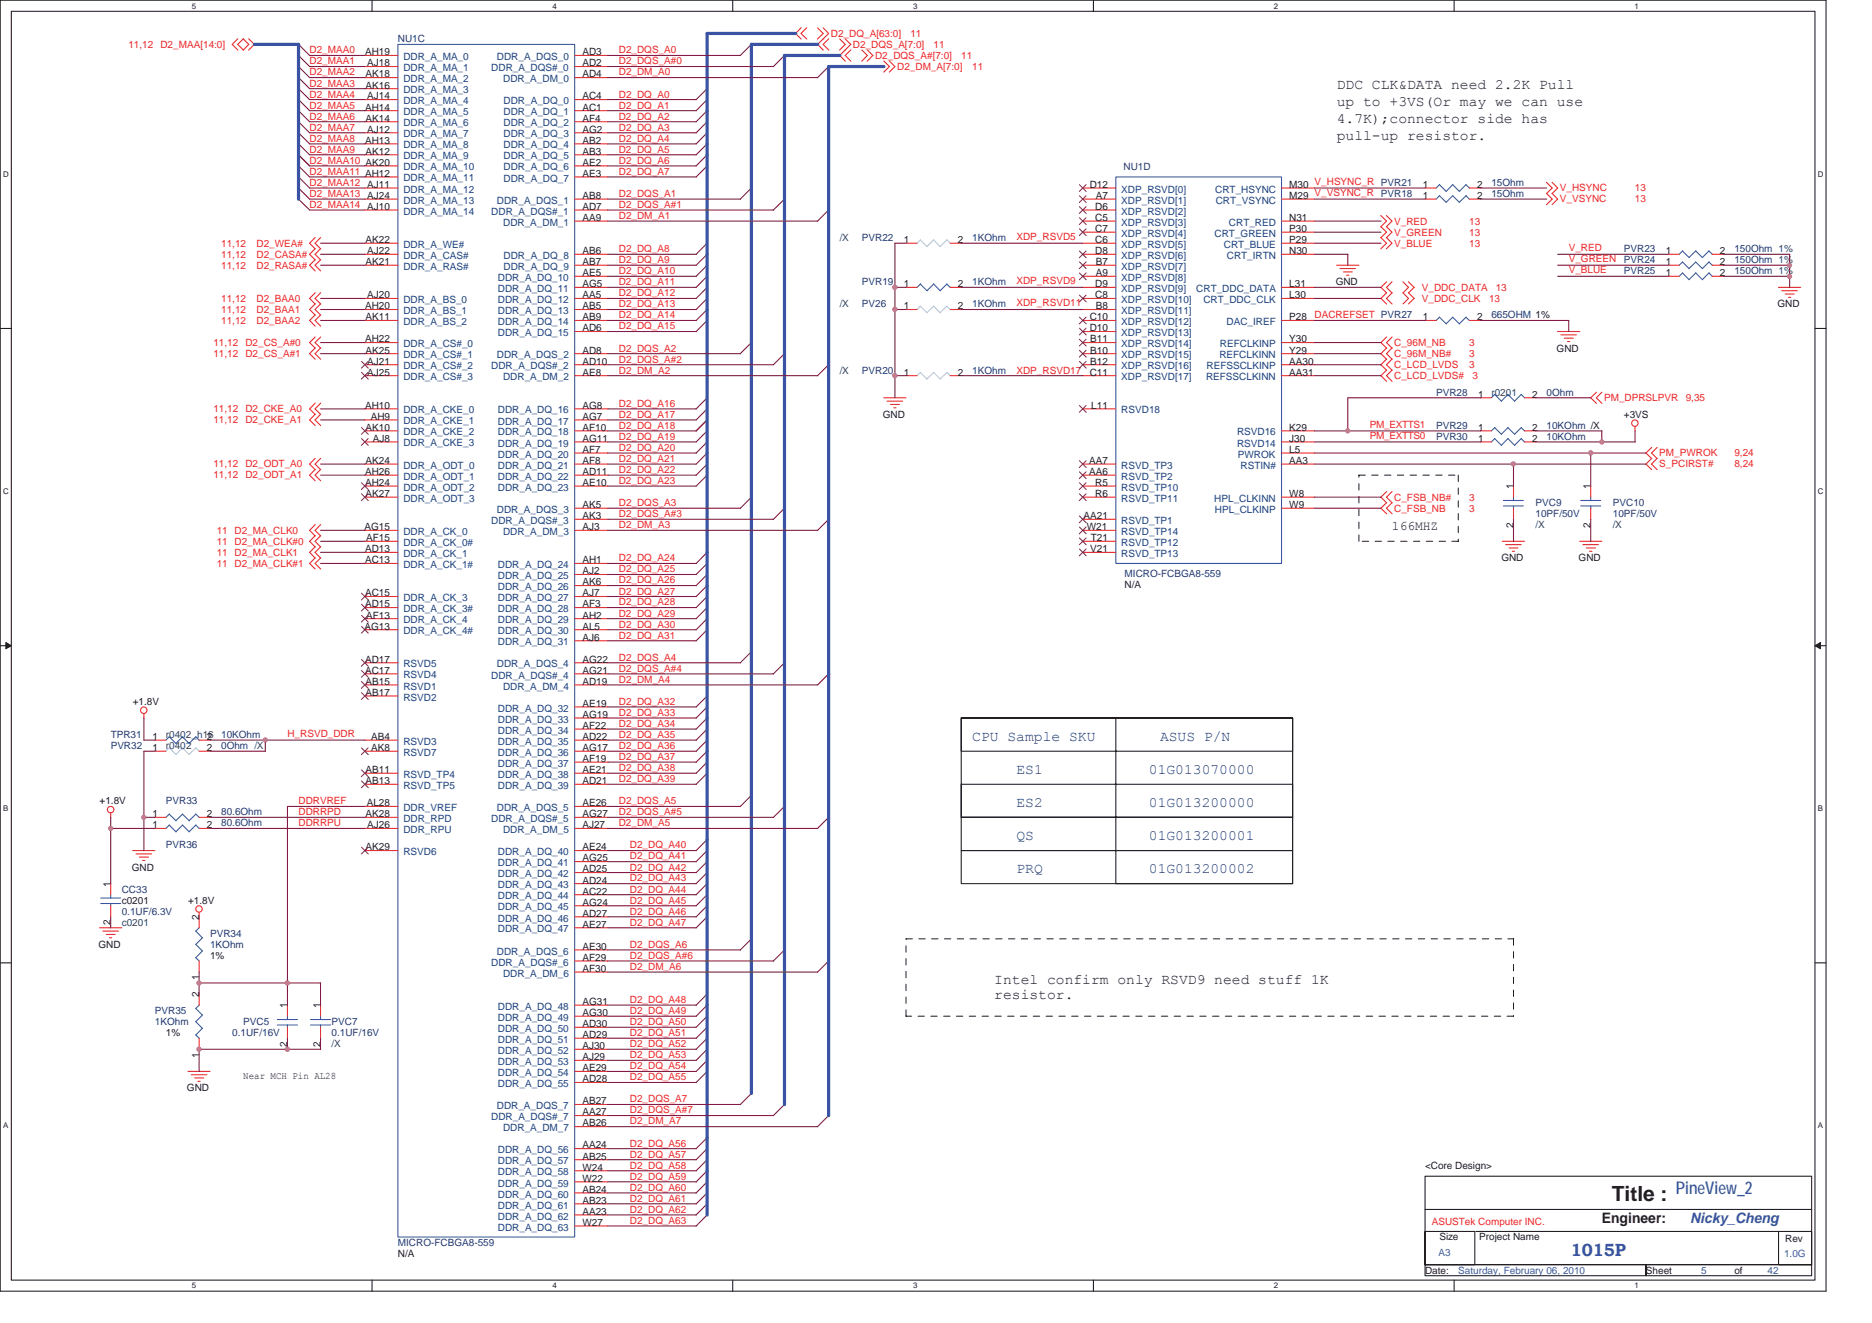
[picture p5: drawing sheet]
<svg xmlns="http://www.w3.org/2000/svg" width="297mm" height="210mm" viewBox="0 0 297 210" stroke-linecap="round" stroke-linejoin="round" font-family="sans-serif">
<defs><g id="words">
<text font-size="3.3" fill="#231f20" x="255.8" y="190.7">Title :</text>
<g font-size="2.8" fill="#3a53a4">
<text x="265.9" y="189.5">PineView_2</text>
<text x="249.3" y="199.3">1015P</text>
</g>
<g font-size="2.3" fill="#231f20">
<text x="212.1" y="14.1">DDC CLK&amp;DATA need 2.2K Pull</text>
<text x="212.1" y="16.8">up to +3VS(Or may we can use</text>
<text x="212.1" y="19.5">4.7K);connector side has</text>
<text x="212.1" y="22.2">pull-up resistor.</text>
<text x="157.8" y="156.1">Intel confirm only RSVD9 need stuff 1K</text>
<text x="157.8" y="158.5">resistor.</text>
<text x="254.2" y="194.1">Engineer:</text>
</g>
<g font-size="2.3" fill="#2d2d72">
<text x="154.3" y="117.5">CPU Sample SKU</text>
<text x="184.1" y="117.5">ASUS P/N</text>
<text x="161.3" y="122.8">ES1</text>
<text x="182.3" y="122.8">01G013070000</text>
<text x="161.3" y="128.1">ES2</text>
<text x="182.3" y="128.1">01G013200000</text>
<text x="161.3" y="133.3">QS</text>
<text x="182.3" y="133.3">01G013200001</text>
<text x="161.3" y="138.6">PRQ</text>
<text x="182.3" y="138.6">01G013200002</text>
</g>
<text font-size="2.3" fill="#3a53a4" x="268.2" y="194.1">Nicky_Cheng</text>
<text font-size="2.1" fill="#231f20" x="220.9" y="84.1">166MHZ</text>
<g font-size="1.6" fill="#ec2426">
<text x="131.8" y="5.8">D2_DQ_A[63:0]</text>
<text x="144.5" y="5.8">11</text>
<text x="20.4" y="7.6">11,12</text>
<text x="25.5" y="7.6">D2_MAA[14:0]</text>
<text x="49.1" y="10.2">D2_MAA1</text>
<text x="49.1" y="12">D2_MAA2</text>
<text x="49.1" y="8.5">D2_MAA0</text>
<text x="98.2" y="10.2">D2_DQS_A#0</text>
<text x="98.2" y="8.5">D2_DQS_A0</text>
<text x="98.2" y="12">D2_DM_A0</text>
<text x="135.3" y="7.6">D2_DQS_A[7:0]</text>
<text x="138.8" y="9.4">D2_DQS_A#[7:0]</text>
<text x="142.4" y="11.1">D2_DM_A[7:0]</text>
<text x="148.1" y="7.6">11</text>
<text x="152.5" y="9.4">11</text>
<text x="154.3" y="11.1">11</text>
<text x="49.1" y="15.5">D2_MAA4</text>
<text x="49.1" y="17.2">D2_MAA5</text>
<text x="49.1" y="13.7">D2_MAA3</text>
<text x="98.2" y="17.2">D2_DQ_A1</text>
<text x="98.2" y="15.5">D2_DQ_A0</text>
<text x="49.1" y="22.5">D2_MAA8</text>
<text x="49.1" y="19">D2_MAA6</text>
<text x="49.1" y="20.7">D2_MAA7</text>
<text x="98.2" y="19">D2_DQ_A2</text>
<text x="98.2" y="20.7">D2_DQ_A3</text>
<text x="98.2" y="22.5">D2_DQ_A4</text>
<text x="49.1" y="29.5">D2_MAA12 AJ11</text>
<text x="49.1" y="24.3">D2_MAA9</text>
<text x="49.1" y="27.7">D2_MAA11 AH12</text>
<text x="49.1" y="26">D2_MAA10 AK20</text>
<text x="98.2" y="24.3">D2_DQ_A5</text>
<text x="98.2" y="27.7">D2_DQ_A7</text>
<text x="98.2" y="26">D2_DQ_A6</text>
<text x="208.6" y="29.3">V_HSYNC_R PVR21</text>
<text x="49.1" y="31.3">D2_MAA13 AJ24</text>
<text x="49.1" y="33">D2_MAA14 AJ10</text>
<text x="98.2" y="34.8">D2_DM_A1</text>
<text x="98.2" y="31.3">D2_DQS_A1</text>
<text x="98.2" y="33">D2_DQS_A#1</text>
<text x="208.6" y="31.1">V_VSYNC_R</text>
<text x="221.2" y="35.6">V_RED</text>
<text x="233.1" y="35.6">13</text>
<text x="247.5" y="30.4">V_HSYNC</text>
<text x="247.5" y="32.1">V_VSYNC</text>
<text x="259.4" y="30.4">13</text>
<text x="259.4" y="32.1">13</text>
<text x="35.1" y="40.9">11,12</text>
<text x="35.1" y="39.1">11,12</text>
<text x="40.7" y="40.9">D2_CASA#</text>
<text x="40.7" y="39.1">D2_WEA#</text>
<text x="98.2" y="41.8">D2_DQ_A9</text>
<text x="98.2" y="40">D2_DQ_A8</text>
<text x="161.3" y="38.1">XDP_RSVD5</text>
<text x="221.2" y="39.1">V_BLUE</text>
<text x="221.2" y="37.4">V_GREEN</text>
<text x="233.1" y="39.1">13</text>
<text x="233.1" y="37.4">13</text>
<text x="248.9" y="39.9">V_RED</text>
<text x="248.9" y="41.6">V_GREEN</text>
<text x="35.1" y="47.9">11,12</text>
<text x="35.1" y="42.6">11,12</text>
<text x="40.7" y="47.9">D2_BAA0</text>
<text x="40.7" y="42.6">D2_RASA#</text>
<text x="98.2" y="45.3">D2_DQ_A11</text>
<text x="98.2" y="43.5">D2_DQ_A10</text>
<text x="98.2" y="47">D2_DQ_A12</text>
<text x="161.3" y="45.1">XDP_RSVD9</text>
<text x="225.6" y="46.2">V_DDC_DATA</text>
<text x="225.6" y="47.9">V_DDC_CLK</text>
<text x="236.3" y="47.9">13</text>
<text x="237.3" y="46.2">13</text>
<text x="248.9" y="43.3">V_BLUE</text>
<text x="35.1" y="49.7">11,12</text>
<text x="35.1" y="51.4">11,12</text>
<text x="40.7" y="49.7">D2_BAA1</text>
<text x="40.7" y="51.4">D2_BAA2</text>
<text x="98.2" y="50.5">D2_DQ_A14</text>
<text x="98.2" y="52.3">D2_DQ_A15</text>
<text x="98.2" y="48.8">D2_DQ_A13</text>
<text x="161.3" y="48.6">XDP_RSVD11</text>
<text x="208.6" y="50.5">DACREFSET PVR27</text>
<text x="33.9" y="54.9">11,12</text>
<text x="33.9" y="56.7">11,12</text>
<text x="38.9" y="54.9">D2_CS_A#0</text>
<text x="38.9" y="56.7">D2_CS_A#1</text>
<text x="98.2" y="57.5">D2_DQS_A#2</text>
<text x="98.2" y="59.3">D2_DM_A2</text>
<text x="98.2" y="55.8">D2_DQS_A2</text>
<text x="161.3" y="59.3">XDP_RSVD17</text>
<text x="221.2" y="56.7">C_96M_NB#</text>
<text x="221.2" y="58.4">C_LCD_LVDS</text>
<text x="221.2" y="54.9">C_96M_NB</text>
<text x="233.1" y="58.4">3</text>
<text x="233.1" y="54.9">3</text>
<text x="233.1" y="56.7">3</text>
<text x="33.9" y="65.4">11,12</text>
<text x="38.9" y="65.4">D2_CKE_A0</text>
<text x="98.2" y="64.6">D2_DQ_A16</text>
<text x="221.2" y="60.2">C_LCD_LVDS#</text>
<text x="233.6" y="60.2">3</text>
<text x="254.5" y="63.7">PM_DPRSLPVR</text>
<text x="267.5" y="63.7">9,35</text>
<text x="33.9" y="67.2">11,12</text>
<text x="38.9" y="67.2">D2_CKE_A1</text>
<text x="98.2" y="66.3">D2_DQ_A17</text>
<text x="98.2" y="68.1">D2_DQ_A18</text>
<text x="98.2" y="71.6">D2_DQ_A20</text>
<text x="98.2" y="69.8">D2_DQ_A19</text>
<text x="217.4" y="67.9">PM_EXTTS1</text>
<text x="217.4" y="69.6">PM_EXTTS0</text>
<text x="33.9" y="75.9">11,12</text>
<text x="33.9" y="74.2">11,12</text>
<text x="38.9" y="75.9">D2_ODT_A1</text>
<text x="38.9" y="74.2">D2_ODT_A0</text>
<text x="98.2" y="76.8">D2_DQ_A23</text>
<text x="98.2" y="75.1">D2_DQ_A22</text>
<text x="98.2" y="73.3">D2_DQ_A21</text>
<text x="263.3" y="72.5">PM_PWROK</text>
<text x="263.3" y="74.2">S_PCIRST#</text>
<text x="275.2" y="74.2">8,24</text>
<text x="275.2" y="72.5">9,24</text>
<text x="98.2" y="83.8">D2_DM_A3</text>
<text x="98.2" y="80.3">D2_DQS_A3</text>
<text x="98.2" y="82.1">D2_DQS_A#3</text>
<text x="221.2" y="81.2">C_FSB_NB</text>
<text x="221.2" y="79.5">C_FSB_NB#</text>
<text x="233.1" y="79.5">3</text>
<text x="233.1" y="81.2">3</text>
<text x="34.4" y="84.7">11 D2_MA_CLK0</text>
<text x="34.4" y="86.5">11 D2_MA_CLK#0</text>
<text x="34.4" y="90">11 D2_MA_CLK#1</text>
<text x="34.4" y="88.2">11 D2_MA_CLK1</text>
<text x="98.2" y="89.1">D2_DQ_A24</text>
<text x="98.2" y="90.8">D2_DQ_A25</text>
<text x="98.2" y="94.4">D2_DQ_A27</text>
<text x="98.2" y="92.6">D2_DQ_A26</text>
<text x="98.2" y="97.9">D2_DQ_A29</text>
<text x="98.2" y="101.4">D2_DQ_A31</text>
<text x="98.2" y="99.6">D2_DQ_A30</text>
<text x="98.2" y="96.1">D2_DQ_A28</text>
<text x="98.2" y="104.9">D2_DQS_A4</text>
<text x="98.2" y="106.6">D2_DQS_A#4</text>
<text x="98.2" y="113.6">D2_DQ_A33</text>
<text x="98.2" y="108.4">D2_DM_A4</text>
<text x="98.2" y="111.9">D2_DQ_A32</text>
<text x="45.6" y="117">H_RSVD_DDR</text>
<text x="98.2" y="118.9">D2_DQ_A36</text>
<text x="98.2" y="115.4">D2_DQ_A34</text>
<text x="98.2" y="117.1">D2_DQ_A35</text>
<text x="98.2" y="120.6">D2_DQ_A37</text>
<text x="98.2" y="124.1">D2_DQ_A39</text>
<text x="98.2" y="122.4">D2_DQ_A38</text>
<text x="47.4" y="127.7">DDRVREF</text>
<text x="47.4" y="131.1">DDRRPU</text>
<text x="47.4" y="129.4">DDRRPD</text>
<text x="98.2" y="131.1">D2_DM_A5</text>
<text x="98.2" y="129.4">D2_DQS_A#5</text>
<text x="98.2" y="127.7">D2_DQS_A5</text>
<text x="99.9" y="134.7">D2_DQ_A40</text>
<text x="99.9" y="136.4">D2_DQ_A41</text>
<text x="99.9" y="138.2">D2_DQ_A42</text>
<text x="99.9" y="139.9">D2_DQ_A43</text>
<text x="99.9" y="141.7">D2_DQ_A44</text>
<text x="99.9" y="143.4">D2_DQ_A45</text>
<text x="99.9" y="146.9">D2_DQ_A47</text>
<text x="99.9" y="145.2">D2_DQ_A46</text>
<text x="99.9" y="153.9">D2_DM_A6</text>
<text x="99.9" y="150.4">D2_DQS_A6</text>
<text x="99.9" y="152.2">D2_DQS_A#6</text>
<text x="99.9" y="159.2">D2_DQ_A48</text>
<text x="99.9" y="160.9">D2_DQ_A49</text>
<text x="99.9" y="164.5">D2_DQ_A51</text>
<text x="99.9" y="166.2">D2_DQ_A52</text>
<text x="99.9" y="168">D2_DQ_A53</text>
<text x="99.9" y="162.7">D2_DQ_A50</text>
<text x="99.9" y="171.5">D2_DQ_A55</text>
<text x="99.9" y="169.7">D2_DQ_A54</text>
<text x="99.9" y="175">D2_DQS_A7</text>
<text x="99.9" y="178.5">D2_DM_A7</text>
<text x="99.9" y="176.7">D2_DQS_A#7</text>
<text x="99.9" y="182">D2_DQ_A56</text>
<text x="99.9" y="185.5">D2_DQ_A58</text>
<text x="99.9" y="183.7">D2_DQ_A57</text>
<text x="99.9" y="187.2">D2_DQ_A59</text>
<text x="99.9" y="190.7">D2_DQ_A61</text>
<text x="99.9" y="189">D2_DQ_A60</text>
<text x="99.9" y="192.5">D2_DQ_A62</text>
<text x="99.9" y="194.2">D2_DQ_A63</text>
<text x="227.2" y="194.4">ASUSTek Computer INC.</text>
</g>
<g font-size="1.6" fill="#231f20">
<text x="57.9" y="8.8">AH19</text>
<text x="58.3" y="10.5">AJ18</text>
<text x="92.4" y="8.8">AD3</text>
<text x="92.4" y="10.5">AD2</text>
<text x="57.9" y="17.5">AH14</text>
<text x="58" y="12.3">AK18</text>
<text x="58" y="14.1">AK16</text>
<text x="58.3" y="15.8">AJ14</text>
<text x="92.4" y="12.3">AD4</text>
<text x="92.4" y="15.8">AC4</text>
<text x="92.4" y="17.5">AC1</text>
<text x="57.9" y="22.8">AH13</text>
<text x="58" y="19.3">AK14</text>
<text x="58.3" y="21.1">AJ12</text>
<text x="92.4" y="19.3">AF4</text>
<text x="92.4" y="21.1">AG2</text>
<text x="92.4" y="22.8">AB2</text>
<text x="58" y="24.5">AK12</text>
<text x="92.4" y="24.5">AB3</text>
<text x="92.4" y="26.3">AE2</text>
<text x="92.4" y="28.1">AE3</text>
<text x="172.9" y="29.8">D12</text>
<text x="204.6" y="29.8">M30</text>
<text x="225.8" y="29.8">1</text>
<text x="234.4" y="29.8">2</text>
<text x="92.4" y="31.6">AB8</text>
<text x="92.4" y="33.3">AD7</text>
<text x="92.4" y="35.1">AA9</text>
<text x="173.8" y="33.3">D6</text>
<text x="173.8" y="35.1">C5</text>
<text x="173.9" y="31.6">A7</text>
<text x="204.6" y="31.6">M29</text>
<text x="204.6" y="35.1">N31</text>
<text x="225.8" y="31.6">1</text>
<text x="234.4" y="31.6">2</text>
<text x="58" y="38.6">AK22</text>
<text x="58.3" y="40.3">AJ22</text>
<text x="92.4" y="40.3">AB6</text>
<text x="143.4" y="38.6">1</text>
<text x="152" y="38.6">2</text>
<text x="173.8" y="36.8">C7</text>
<text x="173.8" y="38.6">C6</text>
<text x="173.8" y="40.3">D8</text>
<text x="204.6" y="36.8">P30</text>
<text x="204.6" y="38.6">P29</text>
<text x="204.6" y="40.3">N30</text>
<text x="264.3" y="40.3">1</text>
<text x="272.9" y="40.3">2</text>
<text x="58" y="42.1">AK21</text>
<text x="58.3" y="47.3">AJ20</text>
<text x="92.4" y="42.1">AB7</text>
<text x="92.4" y="43.8">AE5</text>
<text x="92.4" y="45.6">AG5</text>
<text x="92.4" y="47.3">AA5</text>
<text x="143.4" y="45.6">1</text>
<text x="152" y="45.6">2</text>
<text x="173.8" y="45.6">D9</text>
<text x="173.8" y="47.3">C8</text>
<text x="173.9" y="42.1">B7</text>
<text x="173.9" y="43.8">A9</text>
<text x="204.6" y="45.6">L31</text>
<text x="204.6" y="47.3">L30</text>
<text x="211.9" y="45.3">GND</text>
<text x="264.3" y="43.8">1</text>
<text x="264.3" y="42.1">1</text>
<text x="272.9" y="43.8">2</text>
<text x="272.9" y="42.1">2</text>
<text x="57.9" y="49.1">AH20</text>
<text x="58" y="50.8">AK11</text>
<text x="92.4" y="49.1">AB5</text>
<text x="92.4" y="50.8">AB9</text>
<text x="92.4" y="52.6">AD6</text>
<text x="143.4" y="49.1">1</text>
<text x="152" y="49.1">2</text>
<text x="172.9" y="50.8">C10</text>
<text x="172.9" y="52.6">D10</text>
<text x="173.9" y="49.1">B8</text>
<text x="204.6" y="50.8">P28</text>
<text x="225.8" y="50.8">1</text>
<text x="234.4" y="50.8">2</text>
<text x="282" y="48.8">GND</text>
<text x="57.9" y="54.4">AH22</text>
<text x="58" y="56.1">AK25</text>
<text x="58.3" y="57.9">AJ21</text>
<text x="58.3" y="59.6">AJ25</text>
<text x="92.4" y="56.1">AD8</text>
<text x="92.4" y="57.9">AD10</text>
<text x="92.4" y="59.6">AE8</text>
<text x="143.4" y="59.6">1</text>
<text x="152" y="59.6">2</text>
<text x="172.9" y="59.6">C11</text>
<text x="173" y="54.4">B11</text>
<text x="173" y="56.1">B10</text>
<text x="173" y="57.9">B12</text>
<text x="204.6" y="54.4">Y30</text>
<text x="204.6" y="56.1">Y29</text>
<text x="204.6" y="57.9">AA30</text>
<text x="204.6" y="59.6">AA31</text>
<text x="247" y="55.8">GND</text>
<text x="57.9" y="64.9">AH10</text>
<text x="92.4" y="64.9">AG8</text>
<text x="173.2" y="64.9">L11</text>
<text x="234.5" y="63.1">1</text>
<text x="243.1" y="63.1">2</text>
<text x="58" y="68.4">AK10</text>
<text x="58.8" y="66.6">AH9</text>
<text x="59.2" y="70.1">AJ8</text>
<text x="92.4" y="66.6">AG7</text>
<text x="92.4" y="68.4">AF10</text>
<text x="92.4" y="70.1">AG11</text>
<text x="92.4" y="71.9">AF7</text>
<text x="140.1" y="66.3">GND</text>
<text x="204.6" y="68.4">K29</text>
<text x="204.6" y="70.1">J30</text>
<text x="204.6" y="71.9">L5</text>
<text x="234.5" y="68.4">1</text>
<text x="234.5" y="70.1">1</text>
<text x="243.1" y="68.4">2</text>
<text x="243.1" y="70.1">2</text>
<text x="257.7" y="66.3">+3VS</text>
<text x="57.9" y="75.4">AH26</text>
<text x="57.9" y="77.1">AH24</text>
<text x="58" y="73.6">AK24</text>
<text x="92.4" y="73.6">AF8</text>
<text x="92.4" y="75.4">AD11</text>
<text x="92.4" y="77.1">AE10</text>
<text x="172.8" y="73.6">AA7</text>
<text x="172.8" y="75.4">AA6</text>
<text x="173.8" y="77.1">R5</text>
<text x="204.6" y="73.6">AA3</text>
<text x="240.1" y="77.7" transform="rotate(-90 240.1 77.7)">1</text>
<text x="252.4" y="77.7" transform="rotate(-90 252.4 77.7)">1</text>
<text x="58" y="78.9">AK27</text>
<text x="92.4" y="80.6">AK5</text>
<text x="92.4" y="82.4">AK3</text>
<text x="171.9" y="82.4">AA21</text>
<text x="173.8" y="78.9">R6</text>
<text x="204.6" y="78.9">W8</text>
<text x="204.6" y="80.6">W9</text>
<text x="240.1" y="83.8" transform="rotate(-90 240.1 83.8)">2</text>
<text x="252.4" y="83.8" transform="rotate(-90 252.4 83.8)">2</text>
<text x="57.8" y="84.2">AG15</text>
<text x="57.9" y="87.6">AD13</text>
<text x="57.9" y="89.4">AC13</text>
<text x="58.1" y="85.9">AF15</text>
<text x="92.4" y="84.2">AJ3</text>
<text x="92.4" y="89.4">AH1</text>
<text x="172.5" y="84.2">W21</text>
<text x="173" y="87.6">V21</text>
<text x="173.1" y="85.9">T21</text>
<text x="238.2" y="89.1">GND</text>
<text x="250.5" y="89.1">GND</text>
<text x="57.9" y="94.7">AC15</text>
<text x="92.4" y="91.2">AJ2</text>
<text x="92.4" y="92.9">AK6</text>
<text x="92.4" y="94.7">AJ7</text>
<text x="178.5" y="93.3">N/A</text>
<text x="57.8" y="99.9">AG13</text>
<text x="57.9" y="96.4">AD15</text>
<text x="58.1" y="98.2">AF13</text>
<text x="92.4" y="96.4">AF3</text>
<text x="92.4" y="98.2">AH2</text>
<text x="92.4" y="99.9">AL5</text>
<text x="92.4" y="101.7">AJ6</text>
<text x="57.9" y="105.2">AD17</text>
<text x="57.9" y="106.9">AC17</text>
<text x="92.4" y="105.2">AG22</text>
<text x="92.4" y="106.9">AG21</text>
<text x="21.1" y="111.9">+1.8V</text>
<text x="58" y="108.7">AB15</text>
<text x="58" y="110.4">AB17</text>
<text x="92.4" y="108.7">AD19</text>
<text x="92.4" y="112.2">AE19</text>
<text x="92.4" y="113.9">AG19</text>
<text x="24.2" y="117.5">1</text>
<text x="24.2" y="119.2">1</text>
<text x="32.8" y="117.5">2</text>
<text x="32.8" y="119.2">2</text>
<text x="58.9" y="117.5">AB4</text>
<text x="58.9" y="119.2">AK8</text>
<text x="92.4" y="115.7">AF22</text>
<text x="92.4" y="117.5">AD22</text>
<text x="92.4" y="119.2">AG17</text>
<text x="58" y="122.7">AB11</text>
<text x="58" y="124.5">AB13</text>
<text x="92.4" y="120.9">AF19</text>
<text x="92.4" y="122.7">AE21</text>
<text x="92.4" y="124.5">AD21</text>
<text x="15.8" y="127.7">+1.8V</text>
<text x="24.2" y="129.7">1</text>
<text x="24.2" y="131.5">1</text>
<text x="32.8" y="129.7">2</text>
<text x="32.8" y="131.5">2</text>
<text x="58" y="129.7">AK28</text>
<text x="58.2" y="128">AL28</text>
<text x="58.3" y="131.5">AJ26</text>
<text x="92.4" y="128">AE26</text>
<text x="92.4" y="129.7">AG27</text>
<text x="92.4" y="131.5">AJ27</text>
<text x="58" y="135">AK29</text>
<text x="92.4" y="135">AE24</text>
<text x="92.4" y="136.7">AG25</text>
<text x="17.5" y="140.8" transform="rotate(-90 17.5 140.8)">1</text>
<text x="19.3" y="143.4">c0201</text>
<text x="20.9" y="138.2">GND</text>
<text x="29.8" y="143.4">+1.8V</text>
<text x="92.4" y="138.5">AD25</text>
<text x="92.4" y="140.2">AD24</text>
<text x="92.4" y="142">AC22</text>
<text x="92.4" y="143.7">AG24</text>
<text x="17.5" y="146.9" transform="rotate(-90 17.5 146.9)">2</text>
<text x="31.6" y="146" transform="rotate(-90 31.6 146)">2</text>
<text x="92.4" y="145.5">AD27</text>
<text x="92.4" y="147.2">AE27</text>
<text x="15.6" y="150.4">GND</text>
<text x="31.6" y="155.6" transform="rotate(-90 31.6 155.6)">1</text>
<text x="33.3" y="152.2">1%</text>
<text x="92.4" y="150.7">AE30</text>
<text x="92.4" y="152.5">AF29</text>
<text x="92.4" y="154.3">AF30</text>
<text x="31.6" y="158.3" transform="rotate(-90 31.6 158.3)">2</text>
<text x="45.6" y="160.1" transform="rotate(-90 45.6 160.1)">1</text>
<text x="50.8" y="160.1" transform="rotate(-90 50.8 160.1)">1</text>
<text x="92.4" y="159.5">AG31</text>
<text x="92.4" y="161.3">AG30</text>
<text x="26.3" y="164.5">1%</text>
<text x="31.6" y="167.9" transform="rotate(-90 31.6 167.9)">1</text>
<text x="45.6" y="166.1" transform="rotate(-90 45.6 166.1)">2</text>
<text x="50.8" y="166.1" transform="rotate(-90 50.8 166.1)">2</text>
<text x="92.4" y="163">AD30</text>
<text x="92.4" y="164.8">AD29</text>
<text x="92.4" y="166.5">AJ30</text>
<text x="29.7" y="173.2">GND</text>
<text x="38.6" y="171.3">Near MCH Pin AL28</text>
<text x="92.4" y="168.3">AJ29</text>
<text x="92.4" y="170">AE29</text>
<text x="92.4" y="171.8">AD28</text>
<text x="92.4" y="175.3">AB27</text>
<text x="92.4" y="177">AA27</text>
<text x="92.4" y="178.8">AB26</text>
<text x="92.4" y="182.3">AA24</text>
<text x="92.4" y="184">AB25</text>
<text x="92.4" y="185.8">W24</text>
<text x="226.1" y="185.5">&lt;Core Design&gt;</text>
<text x="92.4" y="187.6">W22</text>
<text x="92.4" y="189.3">AB24</text>
<text x="92.4" y="191">AB23</text>
<text x="92.4" y="192.8">AA23</text>
<text x="92.4" y="194.6">W27</text>
<text x="228.4" y="196.9">Size</text>
<text x="234.7" y="196.9">Project Name</text>
<text x="283.3" y="197.1">Rev</text>
<text x="63.1" y="199.5">N/A</text>
<text x="226.1" y="202.1">Date:</text>
<text x="261.2" y="202.1">Sheet</text>
<text x="275.2" y="202.1">of</text>
</g>
<g font-size="1.6" fill="#2d2d72">
<text x="63.1" y="6.7">NU1C</text>
<text x="178.3" y="27">NU1D</text>
<text x="236.6" y="29.5">15Ohm</text>
<text x="219.1" y="31.3">PVR18</text>
<text x="236.6" y="31.3">15Ohm</text>
<text x="136.8" y="38.3">PVR22</text>
<text x="154.3" y="38.3">1KOhm</text>
<text x="257.7" y="40">PVR23</text>
<text x="257.7" y="41.8">PVR24</text>
<text x="275.2" y="40">150Ohm 1%</text>
<text x="275.2" y="41.8">150Ohm 1%</text>
<text x="136.8" y="45.3">PVR19</text>
<text x="154.3" y="45.3">1KOhm</text>
<text x="257.7" y="43.5">PVR25</text>
<text x="275.2" y="43.5">150Ohm 1%</text>
<text x="136.8" y="48.8">PV26</text>
<text x="154.3" y="48.8">1KOhm</text>
<text x="236.6" y="50.5">665OHM 1%</text>
<text x="136.8" y="59.3">PVR20</text>
<text x="154.3" y="59.3">1KOhm</text>
<text x="227.9" y="62.8">PVR28</text>
<text x="245.4" y="62.8">0Ohm</text>
<text x="227.9" y="68.1">PVR29</text>
<text x="227.9" y="69.8">PVR30</text>
<text x="245.4" y="68.1">10KOhm /X</text>
<text x="245.4" y="69.8">10KOhm</text>
<text x="243.6" y="80.3">PVC9</text>
<text x="243.6" y="82.1">10PF/50V</text>
<text x="255.9" y="80.3">PVC10</text>
<text x="255.9" y="82.1">10PF/50V</text>
<text x="178.5" y="91.5">MICRO-FCBGA8-559</text>
<text x="17.6" y="117.1">TPR31</text>
<text x="17.6" y="118.9">PVR32</text>
<text x="35.1" y="117.1">10KOhm</text>
<text x="35.1" y="118.9">0Ohm /X</text>
<text x="26.3" y="127.7">PVR33</text>
<text x="35.1" y="129.4">80.6Ohm</text>
<text x="35.1" y="131.1">80.6Ohm</text>
<text x="26.3" y="134.7">PVR36</text>
<text x="19.3" y="141.7">CC33</text>
<text x="19.3" y="145.2">0.1UF/6.3V</text>
<text x="33.3" y="148.7">PVR34</text>
<text x="33.3" y="150.4">1KOhm</text>
<text x="24.6" y="160.9">PVR35</text>
<text x="24.6" y="162.7">1KOhm</text>
<text x="36.8" y="164.5">0.1UF/16V</text>
<text x="38.6" y="162.7">PVC5</text>
<text x="52.6" y="162.7">PVC7</text>
<text x="52.6" y="164.5">0.1UF/16V</text>
<text x="63.1" y="197.8">MICRO-FCBGA8-559</text>
</g>
<g font-size="1.6" fill="#1d437e">
<text x="64" y="9.5">DDR_A_MA_0</text>
<text x="64" y="11.3">DDR_A_MA_1</text>
<text x="78" y="11.3">DDR_A_DQS#_0</text>
<text x="78.8" y="9.5">DDR_A_DQS_0</text>
<text x="64" y="13">DDR_A_MA_2</text>
<text x="64" y="14.8">DDR_A_MA_3</text>
<text x="64" y="16.5">DDR_A_MA_4</text>
<text x="79.8" y="13">DDR_A_DM_0</text>
<text x="79.9" y="16.5">DDR_A_DQ_0</text>
<text x="64" y="18.3">DDR_A_MA_5</text>
<text x="64" y="20">DDR_A_MA_6</text>
<text x="64" y="21.8">DDR_A_MA_7</text>
<text x="64" y="23.6">DDR_A_MA_8</text>
<text x="79.9" y="18.3">DDR_A_DQ_1</text>
<text x="79.9" y="20.1">DDR_A_DQ_2</text>
<text x="79.9" y="21.8">DDR_A_DQ_3</text>
<text x="79.9" y="23.6">DDR_A_DQ_4</text>
<text x="64" y="25.3">DDR_A_MA_9</text>
<text x="64" y="27">DDR_A_MA_10</text>
<text x="64" y="28.8">DDR_A_MA_11</text>
<text x="79.9" y="25.3">DDR_A_DQ_5</text>
<text x="79.9" y="27.1">DDR_A_DQ_6</text>
<text x="79.9" y="28.8">DDR_A_DQ_7</text>
<text x="64" y="30.6">DDR_A_MA_12</text>
<text x="64" y="32.3">DDR_A_MA_13</text>
<text x="64" y="34.1">DDR_A_MA_14</text>
<text x="78" y="34.1">DDR_A_DQS#_1</text>
<text x="78.8" y="32.3">DDR_A_DQS_1</text>
<text x="79.8" y="35.8">DDR_A_DM_1</text>
<text x="177.9" y="30.6">XDP_RSVD[0]</text>
<text x="177.9" y="32.3">XDP_RSVD[1]</text>
<text x="177.9" y="34.1">XDP_RSVD[2]</text>
<text x="177.9" y="35.8">XDP_RSVD[3]</text>
<text x="192.8" y="30.6">CRT_HSYNC</text>
<text x="192.9" y="32.3">CRT_VSYNC</text>
<text x="195" y="35.8">CRT_RED</text>
<text x="64" y="39.3">DDR_A_WE#</text>
<text x="64" y="41.1">DDR_A_CAS#</text>
<text x="79.9" y="41.1">DDR_A_DQ_8</text>
<text x="177.9" y="37.6">XDP_RSVD[4]</text>
<text x="177.9" y="39.3">XDP_RSVD[5]</text>
<text x="177.9" y="41.1">XDP_RSVD[6]</text>
<text x="192.7" y="37.6">CRT_GREEN</text>
<text x="194.2" y="39.3">CRT_BLUE</text>
<text x="194.7" y="41.1">CRT_IRTN</text>
<text x="64" y="42.8">DDR_A_RAS#</text>
<text x="79" y="44.6">DDR_A_DQ_10</text>
<text x="79" y="46.3">DDR_A_DQ_11</text>
<text x="79.9" y="42.8">DDR_A_DQ_9</text>
<text x="177.9" y="42.8">XDP_RSVD[7]</text>
<text x="177.9" y="44.6">XDP_RSVD[8]</text>
<text x="177.9" y="46.3">XDP_RSVD[9]</text>
<text x="189.8" y="46.3">CRT_DDC_DATA</text>
<text x="64" y="48.1">DDR_A_BS_0</text>
<text x="64" y="49.8">DDR_A_BS_1</text>
<text x="64" y="51.6">DDR_A_BS_2</text>
<text x="79" y="48.1">DDR_A_DQ_12</text>
<text x="79" y="49.9">DDR_A_DQ_13</text>
<text x="79" y="51.6">DDR_A_DQ_14</text>
<text x="79" y="53.3">DDR_A_DQ_15</text>
<text x="177.9" y="48.1">XDP_RSVD[10]</text>
<text x="177.9" y="49.8">XDP_RSVD[11]</text>
<text x="177.9" y="51.6">XDP_RSVD[12]</text>
<text x="177.9" y="53.3">XDP_RSVD[13]</text>
<text x="190.9" y="48.1">CRT_DDC_CLK</text>
<text x="194.6" y="51.6">DAC_IREF</text>
<text x="64" y="55.1">DDR_A_CS#_0</text>
<text x="64" y="56.9">DDR_A_CS#_1</text>
<text x="64" y="58.6">DDR_A_CS#_2</text>
<text x="78" y="58.6">DDR_A_DQS#_2</text>
<text x="78.8" y="56.9">DDR_A_DQS_2</text>
<text x="177.9" y="55.1">XDP_RSVD[14]</text>
<text x="177.9" y="56.9">XDP_RSVD[15]</text>
<text x="177.9" y="58.6">XDP_RSVD[16]</text>
<text x="191.4" y="58.6">REFSSCLKINP</text>
<text x="193.5" y="56.9">REFCLKINN</text>
<text x="193.6" y="55.1">REFCLKINP</text>
<text x="64" y="60.3">DDR_A_CS#_3</text>
<text x="64" y="65.6">DDR_A_CKE_0</text>
<text x="79" y="65.6">DDR_A_DQ_16</text>
<text x="79.8" y="60.4">DDR_A_DM_2</text>
<text x="177.9" y="60.3">XDP_RSVD[17]</text>
<text x="177.9" y="65.6">RSVD18</text>
<text x="191.4" y="60.4">REFSSCLKINN</text>
<text x="64" y="67.4">DDR_A_CKE_1</text>
<text x="64" y="69.1">DDR_A_CKE_2</text>
<text x="64" y="70.9">DDR_A_CKE_3</text>
<text x="79" y="67.4">DDR_A_DQ_17</text>
<text x="79" y="69.1">DDR_A_DQ_18</text>
<text x="79" y="70.9">DDR_A_DQ_19</text>
<text x="196.3" y="69.1">RSVD16</text>
<text x="196.3" y="70.9">RSVD14</text>
<text x="64" y="74.4">DDR_A_ODT_0</text>
<text x="64" y="76.1">DDR_A_ODT_1</text>
<text x="64" y="77.9">DDR_A_ODT_2</text>
<text x="79" y="72.6">DDR_A_DQ_20</text>
<text x="79" y="74.4">DDR_A_DQ_21</text>
<text x="79" y="76.1">DDR_A_DQ_22</text>
<text x="79" y="77.9">DDR_A_DQ_23</text>
<text x="177.9" y="74.4">RSVD_TP3</text>
<text x="177.9" y="76.1">RSVD_TP2</text>
<text x="177.9" y="77.9">RSVD_TP10</text>
<text x="196.4" y="72.6">PWROK</text>
<text x="196.8" y="74.4">RSTIN#</text>
<text x="64" y="79.6">DDR_A_ODT_3</text>
<text x="77.9" y="83.2">DDR_A_DQS#_3</text>
<text x="78.8" y="81.4">DDR_A_DQS_3</text>
<text x="177.9" y="79.6">RSVD_TP11</text>
<text x="177.9" y="83.1">RSVD_TP1</text>
<text x="192.7" y="79.6">HPL_CLKINN</text>
<text x="192.8" y="81.4">HPL_CLKINP</text>
<text x="64" y="84.9">DDR_A_CK_0</text>
<text x="64" y="86.6">DDR_A_CK_0#</text>
<text x="64" y="88.4">DDR_A_CK_1</text>
<text x="79.8" y="84.9">DDR_A_DM_3</text>
<text x="177.9" y="84.9">RSVD_TP14</text>
<text x="177.9" y="86.6">RSVD_TP12</text>
<text x="177.9" y="88.4">RSVD_TP13</text>
<text x="64" y="90.1">DDR_A_CK_1#</text>
<text x="64" y="95.4">DDR_A_CK_3</text>
<text x="79" y="90.2">DDR_A_DQ_24</text>
<text x="79" y="91.9">DDR_A_DQ_25</text>
<text x="79" y="93.7">DDR_A_DQ_26</text>
<text x="79" y="95.4">DDR_A_DQ_27</text>
<text x="64" y="97.2">DDR_A_CK_3#</text>
<text x="64" y="98.9">DDR_A_CK_4</text>
<text x="64" y="100.7">DDR_A_CK_4#</text>
<text x="79" y="97.2">DDR_A_DQ_28</text>
<text x="79" y="98.9">DDR_A_DQ_29</text>
<text x="79" y="100.7">DDR_A_DQ_30</text>
<text x="64" y="105.9">RSVD5</text>
<text x="64" y="107.7">RSVD4</text>
<text x="77.9" y="107.7">DDR_A_DQS#_4</text>
<text x="78.8" y="105.9">DDR_A_DQS_4</text>
<text x="79" y="102.4">DDR_A_DQ_31</text>
<text x="64" y="109.4">RSVD1</text>
<text x="64" y="111.2">RSVD2</text>
<text x="79" y="112.9">DDR_A_DQ_32</text>
<text x="79.8" y="109.4">DDR_A_DM_4</text>
<text x="64" y="118.2">RSVD3</text>
<text x="64" y="120">RSVD7</text>
<text x="79" y="114.7">DDR_A_DQ_33</text>
<text x="79" y="116.5">DDR_A_DQ_34</text>
<text x="79" y="118.2">DDR_A_DQ_35</text>
<text x="79" y="120">DDR_A_DQ_36</text>
<text x="64" y="123.4">RSVD_TP4</text>
<text x="64" y="125.2">RSVD_TP5</text>
<text x="79" y="121.7">DDR_A_DQ_37</text>
<text x="79" y="123.5">DDR_A_DQ_38</text>
<text x="79" y="125.2">DDR_A_DQ_39</text>
<text x="64" y="128.7">DDR_VREF</text>
<text x="64" y="130.5">DDR_RPD</text>
<text x="77.9" y="130.5">DDR_A_DQS#_5</text>
<text x="78.8" y="128.7">DDR_A_DQS_5</text>
<text x="64" y="132.2">DDR_RPU</text>
<text x="64" y="135.7">RSVD6</text>
<text x="79" y="137.5">DDR_A_DQ_41</text>
<text x="79" y="135.7">DDR_A_DQ_40</text>
<text x="79.8" y="132.2">DDR_A_DM_5</text>
<text x="79" y="139.2">DDR_A_DQ_42</text>
<text x="79" y="141">DDR_A_DQ_43</text>
<text x="79" y="142.7">DDR_A_DQ_44</text>
<text x="79" y="144.5">DDR_A_DQ_45</text>
<text x="79" y="146.3">DDR_A_DQ_46</text>
<text x="79" y="148">DDR_A_DQ_47</text>
<text x="77.9" y="153.3">DDR_A_DQS#_6</text>
<text x="78.8" y="151.5">DDR_A_DQS_6</text>
<text x="79.8" y="155">DDR_A_DM_6</text>
<text x="79" y="160.3">DDR_A_DQ_48</text>
<text x="79" y="162">DDR_A_DQ_49</text>
<text x="79" y="163.8">DDR_A_DQ_50</text>
<text x="79" y="165.5">DDR_A_DQ_51</text>
<text x="79" y="167.3">DDR_A_DQ_52</text>
<text x="79" y="169">DDR_A_DQ_53</text>
<text x="79" y="170.8">DDR_A_DQ_54</text>
<text x="79" y="172.6">DDR_A_DQ_55</text>
<text x="77.9" y="177.8">DDR_A_DQS#_7</text>
<text x="78.8" y="176">DDR_A_DQS_7</text>
<text x="79.8" y="179.6">DDR_A_DM_7</text>
<text x="79" y="183">DDR_A_DQ_56</text>
<text x="79" y="184.8">DDR_A_DQ_57</text>
<text x="79" y="186.6">DDR_A_DQ_58</text>
<text x="79" y="188.3">DDR_A_DQ_59</text>
<text x="79" y="190.1">DDR_A_DQ_60</text>
<text x="79" y="191.8">DDR_A_DQ_61</text>
<text x="79" y="193.6">DDR_A_DQ_62</text>
<text x="79" y="195.3">DDR_A_DQ_63</text>
</g>
<g font-size="1.6" fill="#088141">
<text x="133.2" y="38.3">/X</text>
<text x="133.2" y="48.8">/X</text>
<text x="133.2" y="59.3">/X</text>
<text x="236.6" y="62.8">r0201</text>
<text x="243.6" y="83.8">/X</text>
<text x="255.9" y="83.8">/X</text>
<text x="26.3" y="118.9">r0402</text>
<text x="26.3" y="117.1">r0402_h16</text>
<text x="19.3" y="146.9">c0201</text>
<text x="52.6" y="166.2">/X</text>
</g>
<g font-size="1.6" fill="#3a53a4">
<text x="228.2" y="199.3">A3</text>
<text x="231.4" y="202.1">Saturday, February 06, 2010</text>
<text x="269.9" y="202.1">5</text>
<text x="280.5" y="202.1">42</text>
<text x="283.1" y="199.5">1.0G</text>
</g>
<g font-size="1.3" fill="#231f20">
<text x="30.4" y="1.4">5</text>
<text x="87.6" y="1.4">4</text>
<text x="144.9" y="1.4">3</text>
<text x="202.1" y="1.4">2</text>
<text x="259.4" y="1.4">1</text>
<text x=".5" y="28.1">D</text>
<text x="288.4" y="28.1">D</text>
<text x=".5" y="78.4">C</text>
<text x="288.4" y="78.4">C</text>
<text x=".5" y="128.8">B</text>
<text x="288.4" y="128.8">B</text>
<text x=".5" y="179.1">A</text>
<text x="288.4" y="179.1">A</text>
<text x="30.4" y="204.5">5</text>
<text x="87.6" y="204.5">4</text>
<text x="144.9" y="204.5">3</text>
<text x="202.1" y="204.5">2</text>
<text x="259.4" y="204.5">1</text>
</g>
</g></defs>
<path d="M0 0h289.7v204.9h-289.7zM1.8 1.8h286.2v201.4h-286.2z" fill="none" stroke="#231f20" stroke-width=".17"/>
<g fill="#fff">
<path d="M30.4 .2h.7v1.4h-.7z"/>
<path d="M30.4 203.4h.7v1.4h-.7z"/>
</g>
<path d="M59 0v1.8M59 203.2v1.7" fill="none" stroke="#231f20" stroke-width=".17"/>
<g fill="#fff">
<path d="M87.6 .2h.7v1.4h-.7z"/>
<path d="M87.6 203.4h.7v1.4h-.7z"/>
</g>
<path d="M116.3 0v1.8M116.3 203.2v1.7" fill="none" stroke="#231f20" stroke-width=".17"/>
<g fill="#fff">
<path d="M144.9 .2h.7v1.4h-.7z"/>
<path d="M144.9 203.4h.7v1.4h-.7z"/>
</g>
<path d="M173.5 0v1.8M173.5 203.2v1.7" fill="none" stroke="#231f20" stroke-width=".17"/>
<g fill="#fff">
<path d="M202.1 .2h.7v1.4h-.7z"/>
<path d="M202.1 203.4h.7v1.4h-.7z"/>
</g>
<path d="M230.7 0v1.8M230.7 203.2v1.7" fill="none" stroke="#231f20" stroke-width=".17"/>
<g fill="#fff">
<path d="M259.4 .2h.6v1.4h-.6z"/>
<path d="M259.4 203.4h.6v1.4h-.6z"/>
<path d="M.5 27h.9v1.4h-.9z"/>
<path d="M288.4 27h.9v1.4h-.9z"/>
<path d="M.5 77.3h.9v1.4h-.9z"/>
<path d="M288.4 77.3h.9v1.4h-.9z"/>
</g>
<path d="M0 52.1h1.8M288 52.1h1.7" fill="none" stroke="#231f20" stroke-width=".17"/>
<g fill="#fff">
<path d="M.5 127.7h.8v1.3h-.8z"/>
<path d="M288.4 127.7h.9v1.3h-.9z"/>
</g>
<path d="M0 102.5h1.8M288 102.5h1.7" fill="none" stroke="#231f20" stroke-width=".17"/>
<path d="M.9 102l.9 .5-.9 .5z" fill="#231f20"/>
<path d="M.9 102l.9 .5-.9 .5z" fill="none" stroke="#231f20" stroke-width=".16"/>
<path d="M288 102.5l.9-.5v1z" fill="#231f20"/>
<path d="M288 102.5l.9-.5v1z" fill="none" stroke="#231f20" stroke-width=".16"/>
<g fill="#fff">
<path d="M.5 178h.8v1.4h-.8z"/>
<path d="M288.4 178h.9v1.4h-.9z"/>
</g>
<g fill="none" stroke="#231f20" stroke-width=".17">
<path d="M152.5 114h52.6v15.7h-52.6zM152.5 114h52.6v5.2h-52.6zM177.1 114h28v26.2h-28zM152.5 124.5h52.6v5.2h-52.6zM152.5 129.7h52.6v5.3h-52.6zM152.5 135h52.6v5.2h-52.6zM0 152.8h1.8M288 152.8h1.7M226.1 186.7h61.4v14h-61.4zM226.1 195.4h7.9v5.3h-7.9zM226.1 192h61.4M234.2 195.4h48"/>
<path d="M282.2 195.4h5.3v5.3h-5.3zM226.1 200.7h35.1v1.8h-35.1zM261.2 200.7h26.3v1.8h-26.3z"/>
</g>
<path d="M215.6 75.4h15.8M231.4 75.4v10.5M215.6 85.9v-10.5M231.4 85.9h-15.8M143.8 149h96.4M240.2 149v12.3M143.8 161.3v-12.3M240.2 161.3h-96.4" fill="none" stroke="#231f20" stroke-width=".16" stroke-dasharray="1 1 1 1 1 1 1 1"/>
<g fill="none" stroke="#ec2426" stroke-width=".17">
<path d="M37.7 6.2l-.9 .8 .9 1M38.6 6.2l.9 .8-.9 1M38.6 6.2l-.9 .8 .9 1M39.5 6.2l.9 .8-.9 1M57.9 8.8h5.2M57.9 10.6h5.2M57.9 12.3h5.2M57.9 14.1h5.2M57.9 15.8h5.2M57.9 17.6h5.2M57.9 19.3h5.2M91.2 8.8h5.2"/>
<path d="M91.2 10.6h5.2M91.2 12.3h5.2M91.2 15.8h5.2M91.2 17.6h5.2M91.2 19.3h5.2M127.1 4.4l-.9 .9 .9 .9M128 4.4l-.9 .9 .9 .9M129.7 4.4l.9 .9-.9 .9M130.6 4.4l.9 .9-.9 .9M130.6 6.2l-.9 .8 .9 1M131.5 6.2l-.9 .8 .9 1M133.2 6.2l.9 .9-.9 .9"/>
<path d="M134.1 6.2l.9 .9M135 7l-1.8 1.8 .9 .9M135 7.9l-.9 .9 .9 .9M136.8 7.9l.8 .9M137.6 7.9l.9 .9M137.6 8.8l-.9 .9M138.5 8.8l-.9 .9M140.2 9.7l.9 .9-.9 .8M141.1 9.7l.9 .9-.9 .8M50 39.5l-.9 .9 .9 .9M50 37.7l-.9 .9 .9 .9M50.9 39.5l-.9 .9 .9 .9"/>
<path d="M50.9 37.7l-.9 .9 .9 .9M57.9 31.6h5.2M57.9 29.8h5.2M57.9 33.3h5.2M57.9 38.6h5.2M57.9 21.1h5.2M57.9 22.8h5.2M57.9 24.6h5.2M57.9 26.3h5.2M57.9 28.1h5.2M91.2 31.6h5.2M91.2 33.3h5.2"/>
<path d="M91.2 35.1h5.2M91.2 21.1h5.2M91.2 22.8h5.2M91.2 24.6h5.2M91.2 26.3h5.2M91.2 28.1h5.2M143.8 38.6h1.7M150.8 38.6h1.7M171.8 31.6h5.3M171.8 29.8h5.3M171.8 33.3h5.3M171.8 35.1h5.3"/>
<path d="M171.8 36.8h5.3M171.8 38.6h5.3M203.3 31.6h5.3M203.3 29.8h5.3M203.3 35.1h5.3M203.3 36.8h5.3M203.3 38.6h5.3M219.1 34.2l.9 .9-.9 .9M219.1 37.7l.9 .9-.9 .9M219.1 36l.9 .8-.9 .9M220 34.2l.9 .9-.9 .9M220 37.7l.9 .9-.9 .9"/>
<path d="M220 36l.9 .8-.9 .9M226.1 31.6h1.8M226.1 29.8h1.8M233.1 31.6h1.8M233.1 29.8h1.8M245.4 28.9l.9 .9-.9 .9M245.4 30.7l.9 .9-.9 .9M246.3 28.9l.9 .9-.9 .9M246.3 30.7l.9 .9-.9 .9M50 48.2l-.9 .9 .9 .9M50 53.5l-.9 .9 .9 .9M50 50l-.9 .9 .9 .9"/>
<path d="M50 46.5l-.9 .9 .9 .9M50 41.2l-.9 .9 .9 .9M50 55.2l-.9 .9 .9 .9M50.9 48.2l-.9 .9 .9 .9M50.9 53.5l-.9 .9 .9 .9M50.9 50l-.9 .9 .9 .9M50.9 46.5l-.9 .9 .9 .9M50.9 41.2l-.9 .9 .9 .9M50.9 55.2l-.9 .9 .9 .9M57.9 42.1h5.2M57.9 40.4h5.2M57.9 47.4h5.2"/>
<path d="M57.9 49.1h5.2M57.9 50.9h5.2M57.9 54.4h5.2M57.9 56.1h5.2M57.9 57.9h5.2M57.9 59.6h5.2M91.2 52.6h5.2M91.2 42.1h5.2M91.2 45.6h5.2M91.2 40.4h5.2M91.2 43.9h5.2M91.2 47.4h5.2"/>
<path d="M91.2 49.1h5.2M91.2 50.9h5.2M91.2 56.1h5.2M91.2 57.9h5.2M91.2 59.6h5.2M143.8 45.6h1.7M143.8 49.1h1.7M143.8 59.6h1.7M150.8 45.6h1.7M150.8 49.1h1.7M150.8 59.6h1.7M171.8 52.6h5.3"/>
<path d="M171.8 42.1h5.3M171.8 45.6h5.3M171.8 40.4h5.3M171.8 43.9h5.3M171.8 47.4h5.3M171.8 49.1h5.3M171.8 50.9h5.3M171.8 54.4h5.3M171.8 56.1h5.3M171.8 57.9h5.3M171.8 59.6h5.3M203.3 45.6h5.3"/>
<path d="M203.3 40.4h5.3M203.3 47.4h5.3M203.3 50.9h5.3M203.3 54.4h5.3M203.3 56.1h5.3M203.3 57.9h5.3M203.3 59.6h5.3M212.1 42.1h3.5M212.6 42.6h2.5M213.2 43.2h1.4M213.7 43.7h.3M220 55.2l-.9 .9 .9 .9"/>
<path d="M220 57l-.9 .9 .9 .9M220 53.5l-.9 .9 .9 .9M220 44.7l-.9 .9 .9 .9M220 46.5l-.9 .9 .9 .9M220 58.7l-.9 .9 .9 .9M220.9 55.2l-.9 .9 .9 .9M220.9 57l-.9 .9 .9 .9M220.9 53.5l-.9 .9 .9 .9M220.9 44.7l-.9 .9 .9 .9M220.9 46.5l-.9 .9 .9 .9M220.9 58.7l-.9 .9 .9 .9M222.6 44.7l.9 .9"/>
<path d="M222.6 46.5l.9 .9M223.5 44.7l.9 .9M223.5 46.5l.9 .9M223.5 45.6l-.9 .9M223.5 47.3l-.9 .9M224.4 45.6l-.9 .9M224.4 47.3l-.9 .9M226.1 50.9h1.8M233.1 50.9h1.8M247.1 52.6h3.6M247.7 53.1h2.4M248.2 53.7h1.4"/>
<path d="M248.7 54.2h.4M264.7 42.1h1.7M264.7 40.4h1.7M264.7 43.9h1.7M271.7 42.1h1.7M271.7 40.4h1.7M271.7 43.9h1.7M282.2 45.6h3.5M282.7 46.1h2.5M283.3 46.7h1.4M283.8 47.2h.3M50 74.5l-.9 .9 .9 .9"/>
<path d="M50 72.7l-.9 1 .9 .8M50 65.7l-.9 1 .9 .8M50 64l-.9 .9 .9 .9M50.9 74.5l-.9 .9 .9 .9M50.9 72.7l-.9 1 .9 .8M50.9 65.7l-.9 1 .9 .8M50.9 64l-.9 .9 .9 .9M57.9 68.4h5.2M57.9 70.1h5.2M57.9 64.9h5.2M57.9 73.7h5.2M57.9 75.4h5.2"/>
<path d="M57.9 77.1h5.2M57.9 78.9h5.2M57.9 66.7h5.2M91.2 68.4h5.2M91.2 70.1h5.2M91.2 64.9h5.2M91.2 73.7h5.2M91.2 75.4h5.2M91.2 77.1h5.2M91.2 71.9h5.2M91.2 66.7h5.2M140.2 63.1h3.6"/>
<path d="M140.8 63.7h2.4M141.3 64.2h1.4M141.8 64.7h.4M171.8 64.9h5.3M171.8 73.7h5.3M171.8 75.4h5.3M171.8 77.1h5.3M171.8 78.9h5.3M203.3 68.4h5.3M203.3 70.1h5.3M203.3 73.7h5.3M203.3 78.9h5.3"/>
<path d="M203.3 71.9h5.3M220 79.8l-.9 .9 .9 .9M220 78l-.9 .9 .9 .9M220.9 79.8l-.9 .9 .9 .9M220.9 78l-.9 .9 .9 .9M234.9 63.1h1.7M234.9 68.4h1.7M234.9 70.1h1.7M240.2 77.1v1.8M241.9 63.1h1.7M241.9 68.4h1.7M241.9 70.1h1.7"/>
<path d="M252.4 77.1v1.8M253.3 62.2l-.9 .9 .9 .9M254.2 62.2l-.9 .9 .9 .9M259.4 67.7v.7M262.1 71l-.9 .9 .9 .9M262.1 72.7l-.9 1 .9 .8M262.9 71l-.8 .9 .8 .9M262.9 72.7l-.8 1 .8 .8M50 83.3l-.9 .9 .9 .9M50 85l-.9 .9 .9 .9M50 88.5l-.9 .9 .9 .9M50 86.8l-.9 .9 .9 .9"/>
<path d="M50.9 83.3l-.9 .9 .9 .9M50.9 85l-.9 .9 .9 .9M50.9 88.5l-.9 .9 .9 .9M50.9 86.8l-.9 .9 .9 .9M57.9 85.9h5.2M57.9 84.2h5.2M57.9 87.7h5.2M57.9 89.4h5.2M57.9 94.7h5.2M57.9 96.4h5.2M57.9 98.2h5.2M57.9 99.9h5.2"/>
<path d="M91.2 82.4h5.2M91.2 84.2h5.2M91.2 80.7h5.2M91.2 89.4h5.2M91.2 94.7h5.2M91.2 96.4h5.2M91.2 98.2h5.2M91.2 99.9h5.2M91.2 91.2h5.2M91.2 92.9h5.2M171.8 85.9h5.3M171.8 82.4h5.3"/>
<path d="M171.8 84.2h5.3M171.8 87.7h5.3M203.3 80.7h5.3M238.4 85.9h3.5M238.9 86.4h2.5M239.5 87h1.4M240 87.5h.3M240.2 80.7v1.7M250.7 85.9h3.5M251.2 86.4h2.4M251.7 87h1.5M252.2 87.5h.4"/>
<path d="M252.4 80.7v1.7M22.8 113.3v.7M24.6 117.5h1.7M24.6 119.2h1.7M31.6 117.5h1.7M31.6 119.2h1.7M57.9 117.5h5.2M57.9 105.2h5.2M57.9 107h5.2M57.9 108.7h5.2M57.9 110.5h5.2M57.9 119.2h5.2"/>
<path d="M91.2 117.5h5.2M91.2 105.2h5.2M91.2 107h5.2M91.2 108.7h5.2M91.2 119.2h5.2M91.2 101.7h5.2M91.2 112.2h5.2M91.2 114h5.2M91.2 115.7h5.2M17.6 129v.7M21.1 135h3.5M21.6 135.5h2.5"/>
<path d="M22.1 136h1.5M22.6 136.6h.4M24.6 129.7h1.7M24.6 131.5h1.7M31.6 129.7h1.7M31.6 131.5h1.7M57.9 135h5.2M57.9 129.7h5.2M57.9 122.7h5.2M57.9 124.5h5.2M57.9 128h5.2M57.9 131.5h5.2"/>
<path d="M91.2 135h5.2M91.2 129.7h5.2M91.2 122.7h5.2M91.2 124.5h5.2M91.2 128h5.2M91.2 131.5h5.2M91.2 121h5.2M91.2 136.8h5.2M91.2 138.5h5.2M15.8 147.3h3.5M16.3 147.8h2.5M16.9 148.3h1.4"/>
<path d="M17.4 148.8h.3M17.6 140.2v1.8M17.6 143.8v1.7M31.6 144.8v2.5M31.6 152.5v1.8M31.6 157.8v1.7M45.6 159.5v1.8M50.9 159.5v1.8M91.2 147.3h5.2M91.2 140.2h5.2M91.2 142h5.2M91.2 143.8h5.2"/>
<path d="M91.2 145.5h5.2M91.2 150.8h5.2M91.2 152.5h5.2M91.2 154.3h5.2M91.2 159.5h5.2M29.8 170h3.5M30.3 170.6h2.5M30.9 171.1h1.4M31.4 171.6h.4M31.6 164.8v1.7M45.6 163v1.8M50.9 163v1.8"/>
<path d="M91.2 170h5.2M91.2 161.3h5.2M91.2 163h5.2M91.2 164.8h5.2M91.2 166.5h5.2M91.2 168.3h5.2M91.2 171.8h5.2M91.2 175.3h5.2M91.2 177.1h5.2M91.2 178.8h5.2M91.2 182.3h5.2M91.2 184.1h5.2"/>
<path d="M91.2 185.8h5.2M91.2 187.6h5.2M91.2 189.3h5.2M91.2 191.1h5.2M91.2 192.8h5.2M91.2 194.6h5.2"/>
<circle cx="259.4" cy="67.2" r=".51"/>
<circle cx="22.8" cy="112.7" r=".52"/>
<circle cx="17.6" cy="128.5" r=".52"/>
<circle cx="31.6" cy="144.3" r=".51"/>
</g>
<g fill="none" stroke="#3a53a4" stroke-width=".17">
<path d="M63.1 7h28.1v189.3h-28.1zM177.1 28.1h26.2v61.3h-26.2zM227.9 31.6l.5-.5 1.1 1M228.4 29.3l-.5 .5M229.5 32.1l1-1 1.1 1M230.5 29.3l1.1 1.1M230.5 29.3l-1 1.1-1.1-1.1M232.6 31.1l.6 .5M232.6 29.3l.6 .6M232.6 31l-1 1.1M232.6 29.3l-1 1.1M267 39.8l1 1.1"/>
<path d="M267 39.8l-.6 .6M146 45.1l1.1 1.1M146 45.1l-.5 .5M148.1 45.1l1.1 1.1M148.2 45.1l-1.1 1M150.2 45.1l.6 .5M150.3 45.1l-1.1 1M227.9 50.9l.5-.5 1.1 1M229.5 51.4l1-1 1.1 1M232.6 50.4l.6 .5M232.6 50.3l-1 1.1M267 43.3l1 1.1"/>
<path d="M267 41.6l1 1M267 43.3l-.6 .6M267 41.6l-.6 .5M268 40.9l1.1-1.1 1 1.1M271.7 40.4l-.5-.6-1.1 1.1M271.7 43.9l-.5-.6-1.1 1.1-1-1.1-1.1 1.1M271.7 42.1l-.5-.5-1.1 1-1-1-1.1 1M236.6 68.4l.6-.5 1 1M236.6 63.1l.6-.5 1 1.1M237.2 69.6l1 1.1M237.2 69.6l-.6 .5M238.2 68.9l1.1-1 1 1"/>
<path d="M238.2 63.7l1.1-1.1 1 1.1M238.5 79.4h3.2M239.3 69.6l1 1.1M239.3 69.6l-1.1 1.1M240.2 78.9v.5M241.4 69.6l.5 .6M241.4 69.6l-1.1 1.1M241.9 68.4l-.5-.5-1.1 1M241.9 63.2l-.5-.6-1.1 1.1M250.8 79.4h3.2M252.4 78.9v.5M238.5 80.3h3.2"/>
<path d="M240.2 80.3v.4M250.8 80.3h3.2M252.4 80.3v.4M26.9 116.9l-.6 .6M29 116.9l-1.1 1.1-1-1.1M31.1 116.9l.5 .6M31.1 116.9l-1.1 1.1-1-1.1M26.9 129.2l-.6 .5M26.9 130.9l-.6 .6M31.1 129.2l.5 .5M31.1 131l.5 .5M31.1 129.2l-1.1 1.1-1-1.1-1.1 1.1-1-1.1"/>
<path d="M31.1 130.9l-1.1 1.1-1-1-1.1 1-1-1M16 142.5h3.2M16 143.4h3.2M17.6 142v.5M17.6 143.4v.4M31 152l.6 .5M31 149.9l1.1 1M31.6 159.5l-.5 .6M31.6 147.2l-.5 .6 1 1M32.1 148.8l-1 1.1M32.1 150.9l-1 1.1M31 160l1.1 1.1"/>
<path d="M31 162.1l1.1 1.1M32.1 161.1l-1 1.1M32.1 163.2l-1 1.1 .5 .5M44 161.8h3.2M44 162.7h3.2M45.6 161.3v.5M45.6 162.7v.4M49.3 161.8h3.1M49.3 162.7h3.1M50.9 161.3v.5M50.9 162.7v.4"/>
</g>
<g fill="none" stroke="#7f431c" stroke-width=".16">
<path d="M171.3 29.3l1.1 1.1M171.3 31.1l1.1 1M171.3 32.8l1.1 1.1M171.3 34.6l1.1 1M171.3 36.3l1.1 1.1M171.3 39.8l1.1 1.1M172.3 29.3l-1 1.1M172.3 31.1l-1 1M172.3 32.8l-1 1.1M172.3 34.6l-1 1M172.3 36.3l-1 1.1M172.3 39.8l-1 1.1"/>
<path d="M57.4 57.4l1 1M57.4 59.1l1 1.1M58.4 57.4l-1.1 1M58.4 59.1l-1.1 1.1M171.3 41.6l1.1 1M171.3 43.3l1.1 1.1M171.3 46.8l1.1 1.1M171.3 50.3l1.1 1.1M171.3 52.1l1.1 1.1M171.3 53.8l1.1 1.1M171.3 55.6l1.1 1.1M171.3 57.4l1.1 1"/>
<path d="M172.3 41.6l-1 1M172.3 43.3l-1 1.1M172.3 46.8l-1 1.1M172.3 50.3l-1 1.1M172.3 52.1l-1 1.1M172.3 53.8l-1 1.1M172.3 55.6l-1 1.1M172.3 57.4l-1 1M57.4 67.9l1 1M57.4 69.6l1 1.1M57.4 76.6l1 1.1M57.4 78.4l1 1.1"/>
<path d="M58.4 67.9l-1.1 1M58.4 69.6l-1.1 1.1M58.4 76.6l-1.1 1.1M58.4 78.4l-1.1 1.1M171.3 64.4l1.1 1M171.3 73.1l1.1 1.1M171.3 74.9l1.1 1.1M171.3 76.6l1.1 1.1M171.3 78.4l1.1 1.1M172.3 64.4l-1 1M172.3 73.1l-1 1.1M172.3 74.9l-1 1.1"/>
<path d="M172.3 76.6l-1 1.1M172.3 78.4l-1 1.1M57.4 94.1l1 1.1M57.4 95.9l1 1.1M57.4 97.7l1 1M57.4 99.4l1 1.1M58.4 94.1l-1.1 1.1M58.4 95.9l-1.1 1.1M58.4 97.7l-1.1 1M58.4 99.4l-1.1 1.1M171.3 81.9l1.1 1.1M171.3 83.6l1.1 1.1"/>
<path d="M171.3 85.4l1.1 1.1M171.3 87.1l1.1 1.1M172.3 81.9l-1 1.1M172.3 83.6l-1 1.1M172.3 85.4l-1 1.1M172.3 87.1l-1 1.1M57.4 104.7l1 1M57.4 106.4l1 1.1M57.4 108.2l1 1.1M57.4 109.9l1 1.1M57.4 118.7l1 1.1M58.4 104.7l-1.1 1"/>
<path d="M58.4 106.4l-1.1 1.1M58.4 108.2l-1.1 1.1M58.4 109.9l-1.1 1.1M58.4 118.7l-1.1 1.1M57.4 122.2l1 1.1M57.4 123.9l1 1.1M57.4 134.5l1 1M58.4 122.2l-1.1 1.1M58.4 123.9l-1.1 1.1M58.4 134.5l-1.1 1"/>
</g>
<g fill="none" stroke="#9ad9e5" stroke-width=".17">
<path d="M146 38.1l-.5 .5M148.2 38.1l-1.1 1.1-1.1-1.1M150.2 38.1l.6 .5M150.3 38.1l-1.1 1.1-1.1-1.1M146 48.6l1.1 1.1M146 59.1l1.1 1.1M146 48.6l-.5 .5M146 59.1l-.5 .5M148.1 48.6l1.1 1.1M148.1 59.1l1.1 1.1M148.2 48.6l-1.1 1M148.2 59.1l-1.1 1.1"/>
<path d="M150.2 48.6l.6 .5M150.2 59.1l.6 .5M150.3 48.6l-1.1 1M150.3 59.1l-1.1 1.1M26.9 118.7l1 1.1M26.9 118.7l-.6 .5M27.9 119.7l1.1-1 1 1.1M31.1 118.7l.5 .5M31.1 118.7l-1.1 1"/>
</g>
<g fill="none" stroke="#7f1542" stroke-width=".17">
<path d="M47.3 15.8l1.8 1.8h8.8M47.3 10.5l1.8 1.8h8.8M47.3 17.5l1.8 1.8h8.8M47.3 19.3l1.8 1.8h8.8M47.3 14.1l1.8 1.7M47.3 8.8l1.8 1.8h8.8M47.3 7l1.8 1.8h8.8M47.3 12.3l1.8 1.8h8.8M49.1 15.8h8.8M96.4 17.6h14.1M96.4 15.8h14.1M96.4 10.6h26.3"/>
<path d="M96.4 19.3h14.1M96.4 8.8h21.1M96.4 12.3h33.3M112.2 19.3l-1.8 1.8M112.2 17.6l-1.8 1.7M112.2 15.8l-1.8 1.8M112.2 14.1l-1.8 1.7M119.2 7l-1.7 1.8M124.5 8.8l-1.8 1.8M131.5 10.6l-1.8 1.7M47.3 26.3l1.8 1.8h8.8M47.3 28.1l1.8 1.7h8.8"/>
<path d="M47.3 24.5l1.8 1.8h8.8M47.3 21.1l1.8 1.7h8.8M47.3 29.8l1.8 1.8h8.8M47.3 22.8l1.8 1.8h8.8M47.3 31.6l1.8 1.7h8.8M50.9 38.6h7M96.4 24.6h14.1M96.4 21.1h14.1M96.4 22.8h14.1M96.4 35.1h33.3M96.4 31.6h21.1M96.4 28.1h14.1"/>
<path d="M96.4 26.3h14.1M96.4 33.3h26.3M112.2 26.3l-1.8 1.8M112.2 38.6l-1.8 1.8M112.2 24.6l-1.8 1.7M112.2 22.8l-1.8 1.8M112.2 21.1l-1.8 1.8M119.2 29.8l-1.7 1.8M124.5 31.6l-1.8 1.8M131.5 33.3l-1.8 1.8M142 38.6h1.8M142 38.6v24.6"/>
<path d="M152.5 38.6h19.3M208.6 29.8h17.5M208.6 35.1h10.5M208.6 38.6h10.5M208.6 31.6h17.5M208.6 36.8h10.5M234.9 31.6h10.5M234.9 29.8h10.5M50.9 42.1h7M50.9 50.9h7M50.9 54.4h7M50.9 40.4h7"/>
<path d="M50.9 56.1h7M50.9 47.4h7M50.9 49.1h7M96.4 43.9h14.1M96.4 42.1h14.1M96.4 50.9h14.1M96.4 40.4h14.1M96.4 57.9h26.3M96.4 56.1h21.1M96.4 52.6h14.1M96.4 59.6h33.3M96.4 47.4h14.1"/>
<path d="M96.4 49.1h14.1M96.4 45.6h14.1M112.2 47.4l-1.8 1.7M112.2 42.1l-1.8 1.8M112.2 49.1l-1.8 1.8M112.2 43.9l-1.8 1.7M112.2 40.4l-1.8 1.7M112.2 50.9l-1.8 1.7M112.2 45.6l-1.8 1.8M119.2 54.4l-1.7 1.8M124.5 56.1l-1.8 1.8M131.5 57.9l-1.8 1.7"/>
<path d="M142 59.6h1.8M142 49.1h1.8M142 45.6h1.8M152.5 59.6h19.3M152.5 49.1h19.3M152.5 45.6h19.3M208.6 50.9h17.5M208.6 54.4h10.5M208.6 40.4h5.3M208.6 57.9h10.5M208.6 56.1h10.5M208.6 59.6h10.5"/>
<path d="M208.6 47.4h10.5M208.6 45.6h10.5M213.9 40.4v1.7M234.9 50.9h14v1.7M247.2 43.9h17.5M247.2 42.1h17.5M247.2 40.4h17.5M273.4 43.9h10.6M273.4 42.1h10.6M273.4 40.4h10.6v5.2M50.9 66.7h7M50.9 75.4h7"/>
<path d="M50.9 64.9h7M50.9 73.7h7M96.4 66.7h14.1M96.4 75.4h14.1M96.4 64.9h14.1M96.4 68.4h14.1M96.4 71.9h14.1M96.4 73.7h14.1M96.4 70.1h14.1M96.4 77.1h14.1M112.2 71.9l-1.8 1.8M112.2 73.7l-1.8 1.7"/>
<path d="M112.2 66.7l-1.8 1.7M112.2 75.4l-1.8 1.8M112.2 63.1l-1.8 1.8M112.2 64.9l-1.8 1.8M112.2 68.4l-1.8 1.8M112.2 70.1l-1.8 1.8M119.2 78.9l-1.7 1.8M208.6 68.4h26.3M208.6 71.9h52.6M208.6 73.7h52.6M208.6 70.1h26.3M208.6 78.9h10.5"/>
<path d="M234.9 63.1h-21v5.3M240.2 73.7v3.5M243.6 68.4h10.6M243.6 70.1h15.9M243.6 63.1h8.8M252.4 71.9v5.3M254.2 68.4v1.8M259.4 68.4v1.8M50.9 84.2h7M50.9 89.4h7M50.9 85.9h7M50.9 87.7h7"/>
<path d="M96.4 91.2h14.1M96.4 84.2h33.3M96.4 89.4h14.1M96.4 94.7h14.1M96.4 92.9h14.1M96.4 99.9h14.1M96.4 80.7h21.1M96.4 82.4h26.3M96.4 96.4h14.1M96.4 98.2h14.1M112.2 87.7l-1.8 1.7M112.2 91.2l-1.8 1.8"/>
<path d="M112.2 96.4l-1.8 1.8M112.2 92.9l-1.8 1.8M112.2 89.4l-1.8 1.8M112.2 99.9l-1.8 1.8M112.2 98.2l-1.8 1.8M112.2 94.7l-1.8 1.8M124.5 80.7l-1.8 1.7M131.5 82.4l-1.8 1.8M208.6 80.7h10.5M240.2 82.4v3.5M252.4 82.4v3.5M22.8 117.5h1.8"/>
<path d="M22.8 114v3.5M24.6 119.2h-1.8v15.8M33.3 119.2h8.8M33.3 117.5h24.6M42.1 117.5v1.7M96.4 101.7h14.1M96.4 105.2h21.1M96.4 119.2h14.1M96.4 117.5h14.1M96.4 114h14.1M96.4 115.7h14.1M96.4 107h26.3"/>
<path d="M96.4 108.7h33.3M96.4 112.2h14.1M112.2 115.7l-1.8 1.8M112.2 114l-1.8 1.7M112.2 112.2l-1.8 1.8M112.2 110.5l-1.8 1.7M112.2 117.5l-1.8 1.7M112.2 119.2l-1.8 1.8M119.2 103.4l-1.7 1.8M124.5 105.2l-1.8 1.8M131.5 107l-1.8 1.7M17.6 131.5h7"/>
<path d="M17.6 129.7v10.6M22.8 129.7h1.8M33.3 129.7h24.6M33.3 131.5h24.6M57.9 128h-12.3v31.6M96.4 129.7h26.3M96.4 131.5h33.3M96.4 121h14.1M96.4 128h21.1M96.4 135h14.1M96.4 124.5h14.1M96.4 122.7h14.1"/>
<path d="M96.4 136.8h14.1M96.4 138.5h14.1M112.2 135l-1.8 1.8M112.2 138.5l-1.8 1.8M112.2 122.7l-1.8 1.8M112.2 133.2l-1.8 1.8M112.2 136.8l-1.8 1.7M112.2 121l-1.8 1.7M119.2 126.2l-1.7 1.8M124.5 128l-1.8 1.7M131.5 129.7l-1.8 1.8M17.6 145.5v1.8"/>
<path d="M31.6 154.3v3.5M31.6 156h19.3M50.9 156v3.6M96.4 147.3h14.1M96.4 140.2h14.1M96.4 142h14.1M96.4 145.5h14.1M96.4 150.8h21.1M96.4 143.8h14.1M96.4 152.5h26.3M96.4 159.5h14.1M96.4 154.3h33.3"/>
<path d="M112.2 157.8l-1.8 1.8M112.2 145.5l-1.8 1.8M112.2 140.2l-1.8 1.8M112.2 159.5l-1.8 1.8M112.2 142l-1.8 1.8M112.2 143.8l-1.8 1.7M119.2 149l-1.7 1.8M124.5 150.8l-1.8 1.7M131.5 152.5l-1.8 1.8M45.6 164.8v1.8M50.9 166.5h-19.3v3.6M50.9 164.8v1.8"/>
<path d="M96.4 171.8h14.1M96.4 175.3h21.1M96.4 164.8h14.1M96.4 166.5h14.1M96.4 178.8h33.3M96.4 168.3h14.1M96.4 163h14.1M96.4 170h14.1M96.4 177.1h26.3M96.4 161.3h14.1M112.2 163l-1.8 1.8M112.2 170l-1.8 1.8"/>
<path d="M112.2 166.5l-1.8 1.8M112.2 164.8l-1.8 1.8M112.2 161.3l-1.8 1.8M112.2 168.3l-1.8 1.8M119.2 173.5l-1.7 1.8M124.5 175.3l-1.8 1.8M131.5 177.1l-1.8 1.7M96.4 185.8h14.1M96.4 192.8h14.1M96.4 191.1h14.1M96.4 189.3h14.1M96.4 184.1h14.1"/>
<path d="M96.4 187.6h14.1M96.4 182.3h14.1M96.4 194.6h14.1M112.2 187.6l-1.8 1.8M112.2 192.8l-1.8 1.8M112.2 184.1l-1.8 1.7M112.2 185.8l-1.8 1.8M112.2 180.6l-1.8 1.7M112.2 191.1l-1.8 1.7M112.2 182.3l-1.8 1.8M112.2 189.3l-1.8 1.8"/>
</g>
<path d="M40.4 7h7M47.4 7v24.6M126.3 5.3h-14.1v187.5M129.7 7h-10.5v166.6M133.3 8.8h-8.8v166.5M140.3 10.6h-8.8v166.5" fill="none" stroke="#3a53a4" stroke-width=".51"/>
<circle cx="42.1" cy="117.4" r=".34" fill="#b8529f"/>
<circle cx="42.1" cy="117.4" r=".34" fill="none" stroke="#b8529f" stroke-width=".17"/>
<circle cx="17.6" cy="131.5" r=".34" fill="#b8529f"/>
<circle cx="17.6" cy="131.5" r=".34" fill="none" stroke="#b8529f" stroke-width=".17"/>
<circle cx="31.6" cy="156" r=".34" fill="#b8529f"/>
<circle cx="31.6" cy="156" r=".34" fill="none" stroke="#b8529f" stroke-width=".17"/>
<circle cx="45.6" cy="156" r=".35" fill="#b8529f"/>
<circle cx="45.6" cy="156" r=".35" fill="none" stroke="#b8529f" stroke-width=".17"/>
<circle cx="31.6" cy="166.5" r=".34" fill="#b8529f"/>
<circle cx="31.6" cy="166.5" r=".34" fill="none" stroke="#b8529f" stroke-width=".17"/>
<circle cx="45.6" cy="166.5" r=".35" fill="#b8529f"/>
<circle cx="45.6" cy="166.5" r=".35" fill="none" stroke="#b8529f" stroke-width=".17"/>
<circle cx="22.8" cy="129.7" r=".34" fill="#b8529f"/>
<circle cx="22.8" cy="129.7" r=".34" fill="none" stroke="#b8529f" stroke-width=".17"/>
<circle cx="254.2" cy="70.1" r=".34" fill="#b8529f"/>
<circle cx="254.2" cy="70.1" r=".34" fill="none" stroke="#b8529f" stroke-width=".17"/>
<circle cx="252.4" cy="71.9" r=".34" fill="#b8529f"/>
<circle cx="252.4" cy="71.9" r=".34" fill="none" stroke="#b8529f" stroke-width=".17"/>
<circle cx="213.8" cy="68.4" r=".34" fill="#b8529f"/>
<circle cx="213.8" cy="68.4" r=".34" fill="none" stroke="#b8529f" stroke-width=".17"/>
<circle cx="240.1" cy="73.6" r=".34" fill="#b8529f"/>
<circle cx="240.1" cy="73.6" r=".34" fill="none" stroke="#b8529f" stroke-width=".17"/>
<circle cx="142" cy="49.1" r=".35" fill="#b8529f"/>
<circle cx="142" cy="49.1" r=".35" fill="none" stroke="#b8529f" stroke-width=".17"/>
<circle cx="142" cy="59.6" r=".35" fill="#b8529f"/>
<circle cx="142" cy="59.6" r=".35" fill="none" stroke="#b8529f" stroke-width=".17"/>
<circle cx="283.9" cy="43.9" r=".34" fill="#b8529f"/>
<circle cx="283.9" cy="43.9" r=".34" fill="none" stroke="#b8529f" stroke-width=".17"/>
<circle cx="283.9" cy="42.1" r=".34" fill="#b8529f"/>
<circle cx="283.9" cy="42.1" r=".34" fill="none" stroke="#b8529f" stroke-width=".17"/>
<circle cx="142" cy="45.6" r=".35" fill="#b8529f"/>
<circle cx="142" cy="45.6" r=".35" fill="none" stroke="#b8529f" stroke-width=".17"/>
<use href="#words"/>
</svg>
